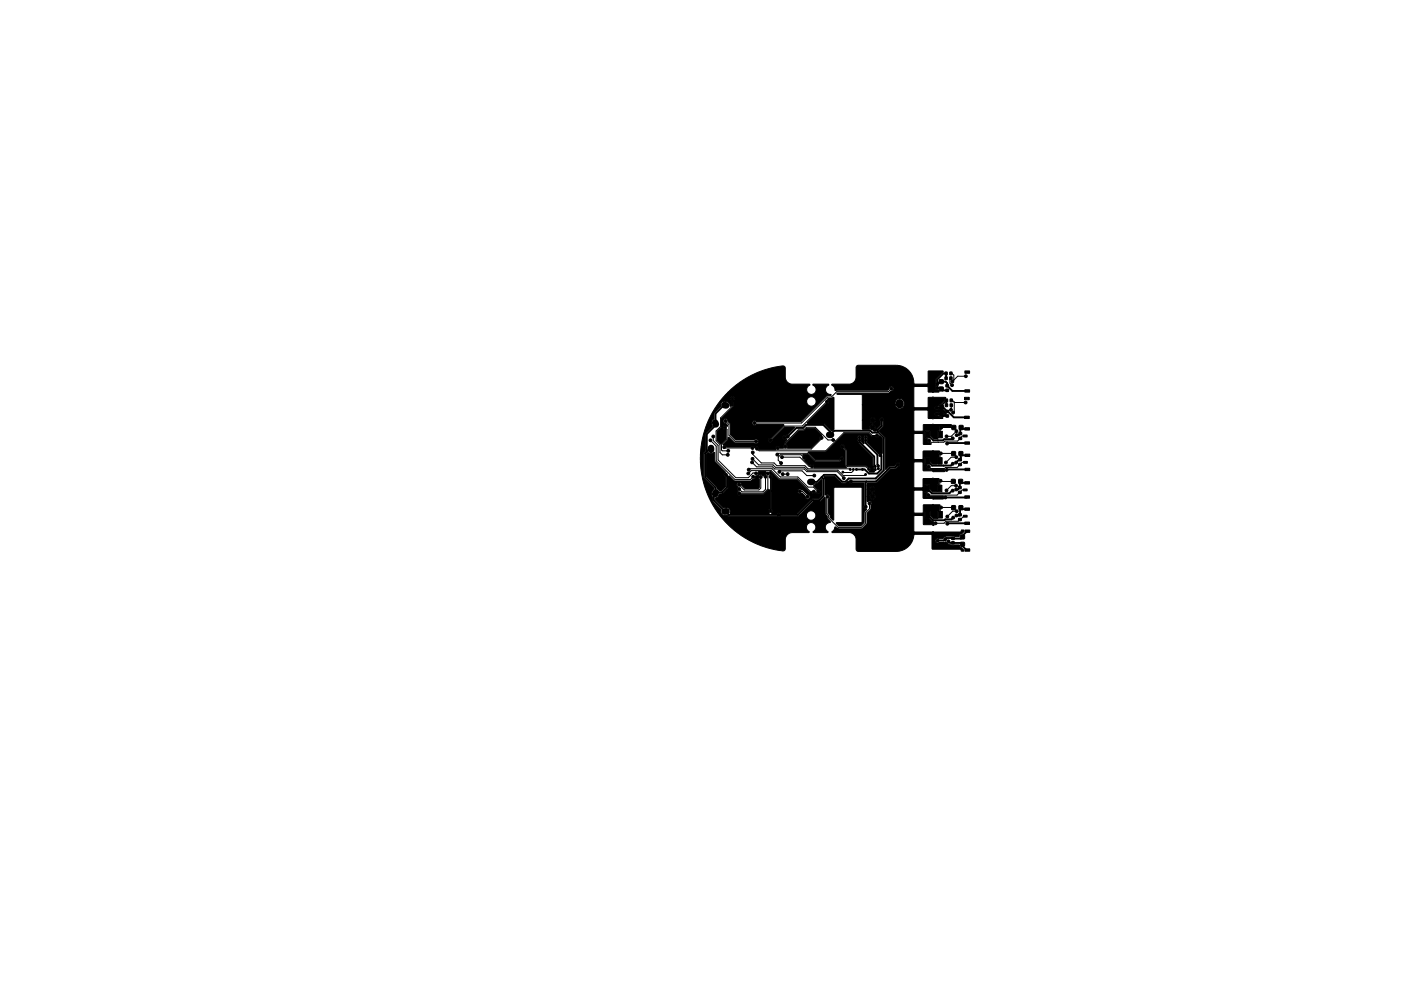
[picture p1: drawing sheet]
<svg xmlns="http://www.w3.org/2000/svg" width="297mm" height="210mm" viewBox="0 0 297 210" stroke-linecap="round" stroke-linejoin="round" font-family="sans-serif">
<g fill="#000" stroke="#000" stroke-width=".21">
<path d="M154.4 83.2l1.5-1.4 1.9-1.3a19.7 19.7 0 0 1 8.1-2.9l.4 .1 .2 .3v2a1.5 1.5 0 0 0 1.3 1.5h3.8v.2a1.01 1.01 0 0 0-.4 1.6 1.01 1.01 0 0 0 1.6 0 1.01 1.01 0 0 0-.4-1.6v-.2h3.2v.2a1.05 1.05 0 0 0-.5 1.3 1.05 1.05 0 0 0 1.1 .7l-.1 .2-.9 .1-5.4 5.4h-9.4a.53 .53 0 0 0-.8 0 .53 .53 0 0 0 0 .7 .53 .53 0 0 0 .8-.1l5.7 .1v.2l-2.6 2.6a.45 .45 0 0 0-.6 .4 .45 .45 0 0 0 .5 .5 .45 .45 0 0 0 .4-.6l2.5-2.6h2.1v.2l-1.3 1.4-.6 .3a.42 .42 0 0 0-.6 .4 .42 .42 0 0 0 .7 .3l.2 .1-.5 .6-.2 1.1-.7 .1a.5 .5 0 0 0-.7-.4 .5 .5 0 0 0-.2 .7h-3.5a.55 .55 0 0 0-.7-.6l-.3 .1a.48 .48 0 0 0-.9-.1h-5l-.8-.5 1-1 .2-.5 1.3 1.1 4.1 .1a.51 .51 0 0 0 .8 0 .51 .51 0 0 0-.1-.8 .51 .51 0 0 0-.7 .1h-3.9l-1.1-1.1-.1-2.2-.5-.6a.52 .52 0 0 0-.5-.6 .52 .52 0 0 0-.5 .6 .52 .52 0 0 0 .6 .5l.3 .3v.3a.46 .46 0 0 0-.8-.1 .46 .46 0 0 0 .3 .7l.2 .2v1.8l-1.1 1.1-.8-.8v-1.9l1-.9v-1.9l2.5-2.5v-1h15.5a1.01 1.01 0 0 0 1.5 .9 1.01 1.01 0 0 0 .1-1.7 1.01 1.01 0 0 0-1.6 .6v.2h-15.5v-.3a.45 .45 0 0 0 0-.7 .45 .45 0 0 0-.6 .1 .45 .45 0 0 0 .2 .7v1l-.3 .2a1.01 1.01 0 0 0-.6-1l-.7-.1-.5 .2-.2 .3v.7l-1.4 1.3v1.3l-.4 .2-.2 .5 .3 .8-1.5 1.6-.1 3.6-.3 .5v5.2l2.2 2.3-.6 1.1 .2 .7 .1 .9 1.7 1.8 .1 .2a.8 .8 0 0 0 .3 .9l.9 .1 .4 .3 10.3-.1 .3 .2 .4-.2h3.7l.3-.1h1.5a1.01 1.01 0 0 0 1.4 .9 1.01 1.01 0 0 0 .2-1.7 1.01 1.01 0 0 0-1.6 .6v.2h-1.5l2.9-3h1.5l1-.9 .1 3.5 .4 .5v.6l.6 .6v.1a1.07 1.07 0 0 0-1 .9 1.07 1.07 0 0 0 .6 1.2l-.1 .1h-3l-.1-.2a1.01 1.01 0 0 0 .3-1.6 1.01 1.01 0 0 0-1.6 .1 1.01 1.01 0 0 0 .5 1.5l-.1 .2-4 .1a1.51 1.51 0 0 0-1 1.3l-.1 2.3-.4 .2-1.4-.2a19.6 19.6 0 0 1-6.7-2.6l-2.2-1.5-1.3-1.2a19.8 19.8 0 0 1-5.9-14.1l.3-3.5 .4-1.7 .8-2.4 1.6-3.1 1-1.5zM176.4 81.5h3.6a1.5 1.5 0 0 0 1.5-1.5v-2.1l.4-.4h8.1l1.5 .3a3.7 3.7 0 0 1 1.8 1.7l.6 2h2.6l.3-.3v-2.5h3.1l.1 .2-1.6 1.5-.2 1.2 .2 .3a.52 .52 0 0 0 0 .6 .52 .52 0 0 0 .6 .3l.1 .2-.1 .2h-2.1l-.3-1.2h-2.7l-.2 .2v4l.3 .3h2.6l.2-.3v-1.9h3.7l-.2 .6-1 1a.58 .58 0 0 1-.8 .2 .45 .45 0 0 0-.2 .7 .45 .45 0 0 0 .7 0l1.1 .2 .3 .5a.22 .22 0 0 1 .2 .3 .22 .22 0 0 1-.3 .2 .22 .22 0 0 1-.1-.3l-.3-.3-.9 .1a.48 .48 0 0 0-.6 0 .48 .48 0 0 0-.1 .7 .48 .48 0 0 0 .7 0l.2 .3h.6l.1 .2-2.1 .2-.9-.1-.1-.1v-1.5l-.2-.2h-2.7l-.2 .2 .1 4.1 .2 .2h1.6l.2-.3v-1l.1-.1 1.9-.1 3.9 .1-.1 .4h-1.7a.45 .45 0 0 0-.6-.1 .45 .45 0 0 0-.2 .6v.3l-.3 .2v1.5l-.1 .1h-.7l-.8-.7-.1-1h-1v1.5l.5 .2a.52 .52 0 0 0 0 .6 .52 .52 0 0 0 .5 .2l.3 .2v.2l-1.6-.1v-2l-.2-.2h-1.6l-.2 .1-.1 5.1 .2 .3 1.7-.1 .2-1.7 2-.1 1.4 .1-.2 .5 .1 .7-.3 .2-.1 1.4h-1l-.5-.6-.1-.9h-1v1.5l.5 .2a.55 .55 0 0 0 0 .6 .55 .55 0 0 0 .5 .2l3.1 .1 .1 .4-2.4 .1-.3-.2h-1.8l-.1-.1-.1-1.7-1.6-.1-.2 .2-.1 5 .2 .3 1.7-.1 .2-1.9 2-.1 1.3 .2-.1 1.2-.3 .1-.1 1.4h-1l-.5-.6-.1-.8h-1v1.5l.6 .1a.49 .49 0 0 0-.1 .8 .49 .49 0 0 0 .7-.1h2.7l.1 .6-2.1 .1-.3-.2h-1.8l-.1-.1-.1-1.5-1.6-.1-.2 .2-.1 4.4 .2 .3 1.8-.1 .1-1.7 2-.1 1.4 .1 .1 .1-.2 .3v.9l-.3 .1-.1 1.6-.8-.1-.7-.6-.1-1-1 .1v1.5h.9l.6 .6 .3 .1 .1 .6-.1 .2-.3-.2h-1.8v-1.7l-.2-.2h-1.8v3.4l9.8 .1 .3-.5 .4 .1 .1 .3-.5 .4a.71 .71 0 0 0-.7 .7l-2.6-.2-.7 .6h-.9a.51 .51 0 0 0-.6 .1 .51 .51 0 0 0 0 .7 .51 .51 0 0 0 .7 0h1.1l.3-.2 .8 .7h2l.2 .4 .9 .9h-.6l-.3-.4h-5.8l-.1-2.9-.2-.2h-3.5l-.4 1.2a3.7 3.7 0 0 1-2.4 2.2l-1.1 .2h-8.1l-.4-.4v-2.1a1.5 1.5 0 0 0-1.3-1.5h-3.7l-.1-.1 .4-.4 .3-.7 .6 .4h5.1l1-1.1v-2.2l.8-.8 .1-.8a.53 .53 0 0 0 .1-.8 .53 .53 0 0 0-.8-.1l-.2-.1v-.9h.6v.1a.61 .61 0 0 0 1 .3 .61 .61 0 0 0-.2-1 .61 .61 0 0 0-.8 .6h-.6v-1.6l.5 .1a.61 .61 0 0 0 1 .4 .61 .61 0 0 0-.1-1.1 .61 .61 0 0 0-.9 .6h-.5l.1-1.3 2-.1 2.9-2.9h1.1l.5-.5a.44 .44 0 0 0 .4-.4 .44 .44 0 0 0-.4-.5 .44 .44 0 0 0-.5 .5l-.3 .3h-1l-.7 .7-.2-.1v-6.7l-1.3-1.4 .8-.9 .1-1.2a.43 .43 0 0 0-.1-.6 .43 .43 0 0 0-.5 0 .43 .43 0 0 0-.1 .6v.9l-.7 .8-.1 .5-.6-.1a.7 .7 0 0 0 .4-.7 .7 .7 0 0 0-.5-.6 .67 .67 0 0 0-.7 1l-1.6-.1v-1.8h1.6v.1a.61 .61 0 0 0 1 .3 .61 .61 0 0 0-.1-1 .61 .61 0 0 0-.9 .6h-1.6v-3.4h7v.2a.96 .96 0 0 0 1 .8 .96 .96 0 0 0 .9-.9v-.6a.96 .96 0 0 0-1-.8 .96 .96 0 0 0-.9 .9v.4h-7v-1.9l-.1-.2h-5.1l-.2-.2 .2-.1h10.8l.6-.5a.52 .52 0 0 0 .5-.5 .52 .52 0 0 0-.6-.5 .52 .52 0 0 0-.4 .7l-.3 .2h-11.2a1.42 1.42 0 0 0-.7-1.2zM200.4 78.9h.4v.6h-.4zM201.4 78.9h.4v.6h-.4zM204.6 78.7h1v.5h-1zM150 96l.7 .3 .8-.3 .1 1.9 2.2 2.3a.52 .52 0 0 0-.3 .4 .52 .52 0 0 0 .3 .5v2.2l-.8 .8-.5 .1-.5-.5-.1-.5-2.1-2.1v-4.8zM166.7 94l2.6-2.6h1.2l.6-.5h1.7l1.4 1.4-.4 .4v.5l-1.9 1.9h-4.9l-.3-.7zM175.5 84.6l.8-.1 .4-.2 .1 .1v6.6l-.4 .4-1.7-1.5-3.6-.1 4-4.2a.5 .5 0 0 0 .7-.3 .5 .5 0 0 0-.3-.6zM170.2 96.4h.9l1.6 1.6h5.3l.4-.3a.43 .43 0 0 0 .5-.4 .43 .43 0 0 0-.5-.4 .43 .43 0 0 0-.3 .5l-.2 .2h-5l-1.5-1.7 3.8-.1 3.8-3.8h5.2l.6 .6h.8a.5 .5 0 0 0 .9-.2l.6 .6-.1 3.2h-.8l-2.3-2.3-.1-.7a.52 .52 0 0 0-.3-.8 .52 .52 0 0 0-.3 .8l-.1 .9-.5-.4-.1-.5a.43 .43 0 0 0 0-.6 .43 .43 0 0 0-.6 0 .43 .43 0 0 0 0 .6l.1 .8 3 3 .1 1.8 .2 .3-.1 .5 .2 .5-1 .1-.1-.2a.42 .42 0 0 0 .2-.5 .42 .42 0 0 0-.4-.3l-.5-.4h-3.9l-.1-.2v-3.1l-.6-.6a.45 .45 0 0 0-.5-.6 .45 .45 0 0 0-.4 .6 .45 .45 0 0 0 .7 .3l.4 .4v3.1l.2 .5h-6.8a.57 .57 0 0 0-.4-.7l-.6 .2-1-1a.51 .51 0 0 0 .3-.6 .51 .51 0 0 0-.6-.4zM187.5 84.7h1.5v1.9h-1.5zM196.2 97.1h.9v1.4h-.9zM196.2 91.5h.9v1.4h-.9z"/>
<path d="M198.9 97.1h.9v1.4h-.9zM198.9 91.5h.9v1.4h-.9zM199.1 82.1h.9v.8h-.9zM199.1 80.6h.9v.8h-.9zM199.2 87.6h.8v.8h-.8zM199.2 86h.8v.8h-.8zM200.4 80h.4v.5h-.4zM200.4 84.7h.5v.5h-.5zM200.4 85.7h.5v.6h-.5zM200.6 81.6h.5v.5h-.5zM200.6 82.6h.5v.4h-.5zM200.6 87.1h.5v.4h-.5z"/>
<path d="M200.6 88h.5v.5h-.5zM201.4 80h.4v.5h-.4zM201.5 84.7h.4v.5h-.4zM201.5 85.7h.4v.6h-.4zM201.8 95.8h.8v.9h-.8zM201.8 90.3h.8v.8h-.8zM203.3 95.8h.8v.9h-.8zM203.4 90.3h.8v.8h-.8zM203.3 98.3h.5v.5h-.5zM203.3 97.3h.5v.5h-.5zM203.3 92.8h.6v.4h-.6zM203.3 91.8h.6v.4h-.6z"/>
<path d="M204.3 92.3h.7v.4h-.7zM204.3 97.9h.8v.4h-.8zM204.5 88.3h1v.5h-1zM204.5 84.3h1v.5h-1zM204.6 93.7h1v.5h-1zM204.6 90.7h1v.5h-1zM204.6 82.7h1v.5h-1zM204.6 99.3h1v.5h-1zM204.6 96.3h1v.5h-1zM154.5 101h.2l1.1 1 3.3 .1 .9-.6 .2-.5a.54 .54 0 0 0 .5-.8l1.7-.1a.69 .69 0 0 1-.6 .9 .51 .51 0 0 0-.8-.2 .51 .51 0 0 0 0 .8v1.8l-.3 .2h-2.7l-.8-.7a.53 .53 0 0 0-.8-.5 .53 .53 0 0 0 0 1l-.1 .3 .2 .5a.46 .46 0 0 0-.1 .8 .46 .46 0 0 0 .7-.2h4.9l1.1-.9v4.2a.58 .58 0 0 0 0 .8h-8.2l-.1-.7-.2-.3-.5-.2h-.8l-1.6-1.6v-.4l.5-.3 .3-.6 .7-.1 1.2-1.2zM163.2 100.1h.3l1.7 1.7h3.9l2.6 2.6 .5 .1a.66 .66 0 0 0 .9 0v.1a.43 .43 0 0 0 .8-.1 .43 .43 0 0 0-.6-.6l-.8-.9 1.7-1.2 .1 3.4-.7 .6h-1.5l-3.1 3.1h-5.4l.2-.5-.2-.4v-3.8l5.4 .1a.5 .5 0 0 0 .4 .4 .5 .5 0 0 0 .5-.1h.2l.6 .7 .1 .4a.51 .51 0 0 0 .9-.1 .51 .51 0 0 0-.5-.7l-1.1-1a.6 .6 0 0 0-.6-.1 .6 .6 0 0 0-.5 .4h-5.4v-2.6a.46 .46 0 0 0 .2-.5 .46 .46 0 0 0-.5-.4zM174.7 101.2l2.3-.1 1.5 1.4h.8l.6-.4a.51 .51 0 0 0 .3 .4 .51 .51 0 0 0 .5-.1l2.5 .1v4.7a.5 .5 0 0 0 0 .6 .5 .5 0 0 0 .5 .2l-.5 .7v2.2l-.7 .7h-4.6l-.6-.5v-.2h5.2l.3-.2v-7.2l-.3-.1h-5.7l-.1 7-.7-.6v-.6l-.4-.4v-2.8a.54 .54 0 0 0 .3-.8 .54 .54 0 0 0-.8-.2l-.2-.1v-3.3z"/>
<path d="M196.1 102.9h.9v1.4h-.9zM196.2 108.5h.9v1.4h-.9zM198.8 102.9h.9v1.4h-.9zM198.9 108.5h.9v1.4h-.9zM201.7 101.7h.8v.9h-.8zM201.8 107.3h.8v.8h-.8zM201.8 114.9h.5v.5h-.5zM201.8 114h.5v.5h-.5zM203.3 101.7h.8v.9h-.8zM203.3 107.3h.8v.8h-.8zM203.2 104.2h.6v.5h-.6zM203.2 103.2h.6v.5h-.6z"/>
<path d="M203.2 110h.6v.5h-.6zM203.2 109h.6v.4h-.6zM203.6 115.1h.9v.8h-.9zM203.6 113.5h.9v.8h-.9zM204.3 109.3h.7v.4h-.7zM204.3 103.7h.7v.4h-.7zM204.6 110.8h1v.5h-1zM204.6 107.8h1v.5h-1zM204.6 105.2h1v.5h-1zM204.6 102.2h1v.5h-1zM204.6 116.4h1v.5h-1zM204.6 112.4h1v.5h-1z"/>
<circle cx="184" cy="79.2" r=".3"/>
<circle cx="204.8" cy="79.8" r=".3"/>
<circle cx="150.6" cy="93.4" r=".3"/>
<circle cx="151.2" cy="92.6" r=".3"/>
<circle cx="153.5" cy="94.9" r=".3"/>
<circle cx="153.7" cy="90.7" r=".3"/>
<circle cx="153.8" cy="89.3" r=".3"/>
<circle cx="154.3" cy="96.5" r=".3"/>
<circle cx="154.4" cy="95.6" r=".3"/>
<circle cx="155.3" cy="84.5" r=".3"/>
<circle cx="156" cy="92.3" r=".3"/>
<circle cx="157" cy="92.2" r=".3"/>
<circle cx="158.7" cy="99.6" r=".3"/>
<circle cx="159.5" cy="98.1" r=".3"/>
<circle cx="159.6" cy="95" r=".3"/>
<circle cx="159.6" cy="97.3" r=".3"/>
<circle cx="159.6" cy="96" r=".3"/>
<circle cx="159.9" cy="89.7" r=".3"/>
<circle cx="160.3" cy="86.2" r=".3"/>
<circle cx="160.3" cy="93.6" r=".3"/>
<circle cx="160.5" cy="95.2" r=".3"/>
<circle cx="161.5" cy="93.6" r=".3"/>
<circle cx="162.8" cy="88.2" r=".3"/>
<circle cx="163.1" cy="84.6" r=".3"/>
<circle cx="163.3" cy="93.4" r=".3"/>
<circle cx="164.8" cy="96.4" r=".3"/>
<circle cx="164.9" cy="95" r=".3"/>
<circle cx="165.6" cy="98.2" r=".3"/>
<circle cx="165.8" cy="97" r=".3"/>
<circle cx="166.3" cy="92.8" r=".3"/>
<circle cx="166.5" cy="94.7" r=".3"/>
<circle cx="167" cy="92.6" r=".3"/>
<circle cx="169.7" cy="85.4" r=".3"/>
<circle cx="169.7" cy="87.6" r=".3"/>
<circle cx="170.5" cy="97.1" r=".3"/>
<circle cx="170.8" cy="92.8" r=".3"/>
<circle cx="171.2" cy="96.9" r=".3"/>
<circle cx="172.2" cy="98.9" r=".3"/>
<circle cx="172.6" cy="89.2" r=".3"/>
<circle cx="173.1" cy="93.4" r=".3"/>
<circle cx="174.2" cy="92.9" r=".3"/>
<circle cx="174.5" cy="88.2" r=".3"/>
<circle cx="175.3" cy="85.2" r=".3"/>
<circle cx="176.6" cy="93.3" r=".3"/>
<circle cx="178.5" cy="97.3" r=".3"/>
<circle cx="178.6" cy="94.7" r=".3"/>
<circle cx="178.6" cy="96.3" r=".3"/>
<circle cx="178.7" cy="98.7" r=".3"/>
<circle cx="180.3" cy="99.6" r=".2"/>
<circle cx="180.4" cy="97.1" r=".3"/>
<circle cx="180.9" cy="99.6" r=".2"/>
<circle cx="181.6" cy="99.6" r=".2"/>
<circle cx="182" cy="98.1" r=".3"/>
<circle cx="182" cy="96.1" r=".3"/>
<circle cx="182.2" cy="92.8" r=".2"/>
<circle cx="182.2" cy="93.4" r=".2"/>
<circle cx="182.9" cy="99.6" r=".2"/>
<circle cx="183.5" cy="97.1" r=".3"/>
<circle cx="183.5" cy="93.4" r=".2"/>
<circle cx="183.5" cy="92.8" r=".2"/>
<circle cx="184.2" cy="99.6" r=".2"/>
<circle cx="185" cy="90.7" r=".5"/>
<circle cx="185" cy="89.2" r=".5"/>
<circle cx="185.4" cy="94.9" r=".3"/>
<circle cx="185.6" cy="98.9" r=".2"/>
<circle cx="185.6" cy="99.6" r=".2"/>
<circle cx="186" cy="92.4" r=".3"/>
<circle cx="186.2" cy="98.8" r=".2"/>
<circle cx="186.2" cy="99.4" r=".2"/>
<circle cx="186.3" cy="94.8" r=".3"/>
<circle cx="186.6" cy="96.6" r=".3"/>
<circle cx="187" cy="89" r=".3"/>
<circle cx="189" cy="82.4" r=".3"/>
<circle cx="190.4" cy="98.5" r=".3"/>
<circle cx="196.9" cy="99.1" r=".3"/>
<circle cx="197" cy="93.4" r=".3"/>
<circle cx="198.6" cy="86.5" r=".3"/>
<circle cx="198.6" cy="87.8" r=".3"/>
<circle cx="198.7" cy="81.6" r=".3"/>
<circle cx="198.7" cy="82.3" r=".3"/>
<circle cx="199.5" cy="96.2" r=".3"/>
<circle cx="199.5" cy="90.8" r=".3"/>
<circle cx="200.5" cy="98.1" r=".3"/>
<circle cx="200.7" cy="92.6" r=".3"/>
<circle cx="200.7" cy="99.7" r=".3"/>
<circle cx="200.8" cy="94.1" r=".3"/>
<circle cx="201.6" cy="86.9" r=".3"/>
<circle cx="201.9" cy="81.7" r=".3"/>
<circle cx="201.9" cy="80.9" r=".3"/>
<circle cx="202" cy="98.4" r=".3"/>
<circle cx="202" cy="93" r=".3"/>
<circle cx="202.1" cy="87.5" r=".3"/>
<circle cx="202.7" cy="98.1" r=".3"/>
<circle cx="202.8" cy="97" r=".3"/>
<circle cx="202.8" cy="91.5" r=".3"/>
<circle cx="202.8" cy="92.3" r=".3"/>
<circle cx="204.7" cy="85.4" r=".3"/>
<circle cx="153.9" cy="100.7" r=".3"/>
<circle cx="154.2" cy="104.2" r=".3"/>
<circle cx="154.9" cy="103.6" r=".3"/>
<circle cx="156.7" cy="104.6" r=".3"/>
<circle cx="156.7" cy="103.7" r=".3"/>
<circle cx="156.7" cy="102.8" r=".3"/>
<circle cx="158.6" cy="100.4" r=".3"/>
<circle cx="159" cy="110.7" r=".3"/>
<circle cx="159.7" cy="101.2" r=".3"/>
<circle cx="159.7" cy="110.7" r=".3"/>
<circle cx="160.3" cy="100.4" r=".3"/>
<circle cx="161.3" cy="101.2" r=".3"/>
<circle cx="162.3" cy="101.1" r=".3"/>
<circle cx="162.4" cy="107.9" r=".3"/>
<circle cx="162.8" cy="100.4" r=".3"/>
<circle cx="163.3" cy="101.1" r=".3"/>
<circle cx="163.3" cy="108.4" r=".3"/>
<circle cx="164.1" cy="106.9" r=".3"/>
<circle cx="164.1" cy="107.8" r=".3"/>
<circle cx="165.1" cy="109.2" r=".3"/>
<circle cx="165.2" cy="100.1" r=".3"/>
<circle cx="165.9" cy="100.6" r=".3"/>
<circle cx="167" cy="106.6" r=".3"/>
<circle cx="167" cy="100.6" r=".3"/>
<circle cx="167.6" cy="105" r=".3"/>
<circle cx="169.6" cy="104.2" r=".3"/>
<circle cx="171.2" cy="105.4" r=".3"/>
<circle cx="172.6" cy="104.3" r=".3"/>
<circle cx="172.6" cy="100.9" r=".3"/>
<circle cx="173.5" cy="104.3" r=".3"/>
<circle cx="173.6" cy="107.6" r=".3"/>
<circle cx="174.3" cy="106.9" r=".3"/>
<circle cx="175.5" cy="105.4" r=".3"/>
<circle cx="177.9" cy="102.5" r=".3"/>
<circle cx="178.7" cy="100.2" r=".2"/>
<circle cx="178.9" cy="101.4" r=".3"/>
<circle cx="180.4" cy="102.1" r=".3"/>
<circle cx="183.5" cy="100.7" r=".2"/>
<circle cx="183.6" cy="107.5" r=".3"/>
<circle cx="183.9" cy="113.1" r=".3"/>
<circle cx="184.2" cy="103" r=".3"/>
<circle cx="184.3" cy="106.8" r=".3"/>
<circle cx="184.7" cy="109.6" r=".3"/>
<circle cx="184.9" cy="103.8" r=".5"/>
<circle cx="185" cy="105.4" r=".5"/>
<circle cx="187.9" cy="101" r=".3"/>
<circle cx="187.9" cy="103.1" r=".3"/>
<circle cx="187.9" cy="105.2" r=".3"/>
<circle cx="189.8" cy="101" r=".3"/>
<circle cx="189.8" cy="103.1" r=".3"/>
<circle cx="189.8" cy="105.2" r=".3"/>
<circle cx="191.7" cy="101" r=".3"/>
<circle cx="191.7" cy="103.1" r=".3"/>
<circle cx="191.7" cy="105.2" r=".3"/>
<circle cx="196.8" cy="105" r=".3"/>
<circle cx="198.3" cy="111" r=".3"/>
<circle cx="198.8" cy="114.7" r=".3"/>
<circle cx="199.4" cy="102" r=".3"/>
<circle cx="199.5" cy="107.7" r=".3"/>
<circle cx="200.4" cy="105.5" r=".3"/>
<circle cx="200.4" cy="114.4" r=".3"/>
<circle cx="200.7" cy="104" r=".3"/>
<circle cx="200.8" cy="109.6" r=".3"/>
<circle cx="200.9" cy="111.1" r=".3"/>
<circle cx="201.1" cy="114.8" r=".3"/>
<circle cx="202" cy="104.1" r=".3"/>
<circle cx="202.1" cy="109.8" r=".3"/>
<circle cx="202.7" cy="103" r=".3"/>
<circle cx="202.7" cy="103.8" r=".3"/>
<circle cx="202.8" cy="109.4" r=".3"/>
<circle cx="202.9" cy="108.5" r=".3"/>
</g>
<g fill="none" stroke="#000" stroke-width="1.4">
<path d="M150.8 95v.4M150.8 99v.4M151.6 89.7l.2 .3M152.7 92.5l.2 .3M153.6 86h.4M156.5 86.5h.4M171.8 92.2h.4M175.8 92.2h.4M151.8 104.5l-.2 .3M152.9 101.7l-.2 .3M154 108.5h-.4M157 108h-.4"/>
<path d="M171.8 102.2h.4M175.8 102.2h.4"/>
</g>
<path d="M190.7 85.5v.3" fill="none" stroke="#000" stroke-width="1.7"/>
<g fill="none" stroke="#000" stroke-width=".21">
<path d="M201.6 79.2h.2l.4 .4v1M204.8 79.8h-1.8l-1.1 1.1M150.6 93.4l.2 .2M150.8 93.6l1.1 1.1v3.1l3.9 3.9h3.3l.6-.5M150.8 93.6h.1M151.2 92.6v.9l1 1v3.1l3.8 3.7h2.7l1-1 .6 .1M153.6 94.9l.1 .1h5.9M153.7 90.7l.5 .4v2.1l-1.2 1.2v1.1l.1 .1h1.3M153.8 89.3l.8 .8v2.2l1.3 1.3h4.4M155.3 84.5v1.6l-2.5 2.6v1.8l-1 .9v2.1l.8 .8v1.7l.6 .5h1.1M158.7 99.6l.2-.2h4.8l1.8 1.8h3.7l2.1 2.1h1.2l1 1M159.5 98.1l.9 .9h3.4l.5 .5h6.2l.6 .6h6.4l1.4 1.3"/>
<path d="M159.6 97.3l1.2 1.3h3.1l.5 .5h6.2l.6 .7h6.4l1.1 1.1h4.6l.2-.2M159.6 96v.4l1.8 1.8h2.7l.6 .6h5.9l.7 .7h8.8l.2 .1M164.8 96.4l.3-.2h6.1l1.6 1.6h5.2l.5-.5M165.8 97h3.8l2 1.9h.6M170.5 97.1l-.7-.6h-4.3l-.5 .4v.7l.6 .6M174.2 92.9v.2l-2.2 2.2h-6.9l-.2-.3M175.3 85.2l-5.2 5.2h-3.8l-3 3M176.6 93.3h-1l-2.7-2.7h-1.9l-.6 .6h-1.1l-2.8 2.7v.8M177.2 93.6h.1M178.6 94.7l.8 .8v3.2l.3 .3h3.9l.6 .6M180.9 99.6v.3l-.3 .3h-1.9M186 92.4h-1.1l-.6-.6h-5.4l-3.8 3.8h-14.2l-.4-.4"/>
<path d="M189 82.4l-.7 .7h-10.9l-1.1 1.1h-.9l-5.5 5.5h-10M201.1 99.2h.1M201.6 80.2l-.2 .3v.8l.5 .4M201.7 86l-.1 .9M201.7 84.9h.3l.4 .5M202.2 96.2h-2.7l-.2 .2v1.4M202.2 90.7h-2.6l-.2 .2v1.3M202.3 85.3v2l-.2 .2M202.4 85.4h2.3M202.8 97h-1.1l-1.2 1.1M202.8 91.5l-1.1 1.1h-1M204.7 92.5h-.7l-1 1.1h-2.6l-.3 .2h-2.7l-.4-.4"/>
<path d="M204.7 98.1h-.7l-1.1 1.1h-2.4l-.2 .2h-3l-.4-.3M158.6 100.4l.7-.6h4.2l1.8 1.8h3.8l2.7 2.7h.8M158.9 100.2h.1M161.3 101.2v2.3l-.4 .4h-3.1l-1.1-1.1M162.3 101.1v2.7l-.5 .5h-4.5l-.6-.6M162.8 100.4v3.3l-.9 .9h-5.2M163.3 101.1v7.3M165.3 100.1l.1-.2h4.6l1 1h1.6M165.9 100.6h1.1M169.6 104.2h.5l1.2 1.2M175.4 105.4l-.1 .1v3.4l.4 .4v.6l2 2h4.9l.9-.9v-2.2l.8-.9v-1.1M202.1 102.1h-2.5l-.2-.1-.1 .2v1.4"/>
<path d="M202.2 107.7h-2.7l-.1 .1v1.4M202.7 103h-1l-1 1M202.8 108.5h-.8l-1.2 1.1M203.5 104.5l-.6 .5h-6.1M203.5 104.4v.1M204.7 103.9h-.7l-.5 .5M204.7 109.5h-.3l-1.2 1.1h-2.6l-.5 .4h-1.7"/>
</g>
<g fill="none" stroke="#000" stroke-width=".4">
<path d="M150.8 95.2h-.4l-.9 .9v5.1l2.2 2.2v1.2M153.8 86h-.3l-1.8 1.7v2.5l-1.8 1.9v3.7M157 92.2h.6l.6 .6h2.5l.8 .8M174.5 88.2l-1 1h-.9M182.2 92.8v.9l3.1 3.2v1.8l.3 .2v.7M183.5 92.8v1.1l2.5 2.6v2.1l.2 .2v.6M186.1 91.6l-.1 .2h-1.1l-.4-.4h-7.6l-.9 .8v-.6l-1.4-1.5h-3.7l-.6 .7h-1.4l-2.1 2h-.5M186.1 91.6l1.3 1.3v6.9l-1.8 1.7h-5.7l-.6 .7h-.7l-1.5-1.5h-2.4l-1.5 1.5h-1.2M186.7 96.6l.2 .2v2.8l-.9 .9h-1.8l-.9-.9h-1.7M187 89v1.3l-.9 .9v.4M190.4 98.5l-.7 .7h-1l-3 2.9h-5.3M196.6 97.8l1 1h4l.4-.4"/>
<path d="M196.7 92.2l1.2 1.2h2l.3-.2h1.6l.2-.2M198.6 87.8h.9l.4 .5h.9M198.7 82.3h.6l.5 .5h1M198.8 93.4h.1M199.6 86.4h.4l2.2 2.1h2.8M199.6 86.4l-.1 .1h-.9M200.6 80.2v-1h-.6l-1.3 1.4v1l.6-.6h1.2l.3 .3v.5l1.1 1.1h3.2M200.7 86v-1.1l-1.1 1.1v.4M205 91h-.9l-.3-.3-.2 .2v1.1l-.3 .3h-.5M205.1 99.6l-4.4 .1M205.1 96.6h-1l-.4-.4v.9l-1 1M205.3 94l-4.5 .1"/>
<path d="M153.9 100.7l.3 .2v2.5l-1.2 1.1h-1.1l-.6 .5v1.2l2.4 2.3M174.2 101.2l.4 .4v3.7l-.8 .8h-1.5l-3.1 3.1h-14.7l-.7-.7M174.3 106.9l-.5 .5M176 102.2h1.7l.2 .3M183.7 102.1l-.2 .2 .1 5.2M196.6 103.6l1 1h3.7l.7-.5M196.7 109.2l1.1 1.2h2.4l.2-.2h1.3l.4-.4M200.4 105.5h.1M201.1 114.8l.3 .4h2.4l.2 .3v.3l.9 .9h.2M202 115.2h.1M203.5 109.2l-.1 .2h-.6M203.6 109.2h-.1"/>
<path d="M205 105.4l-4.6 .1M205 111l-4.2 .1M205 102.4h-1l-.3-.3-.2 .2v1.1l-.4 .4h-.4M205 108h-1l-.3-.3-.1 .2v1.3M205.1 112.7l-1.1 1v.2l-.3 .4-3-.2-.6 .6h-1.3"/>
</g>
<path d="M172 92.2v.5l.7 .7h.4" fill="none" stroke="#000" stroke-width=".3"/>
</svg>
